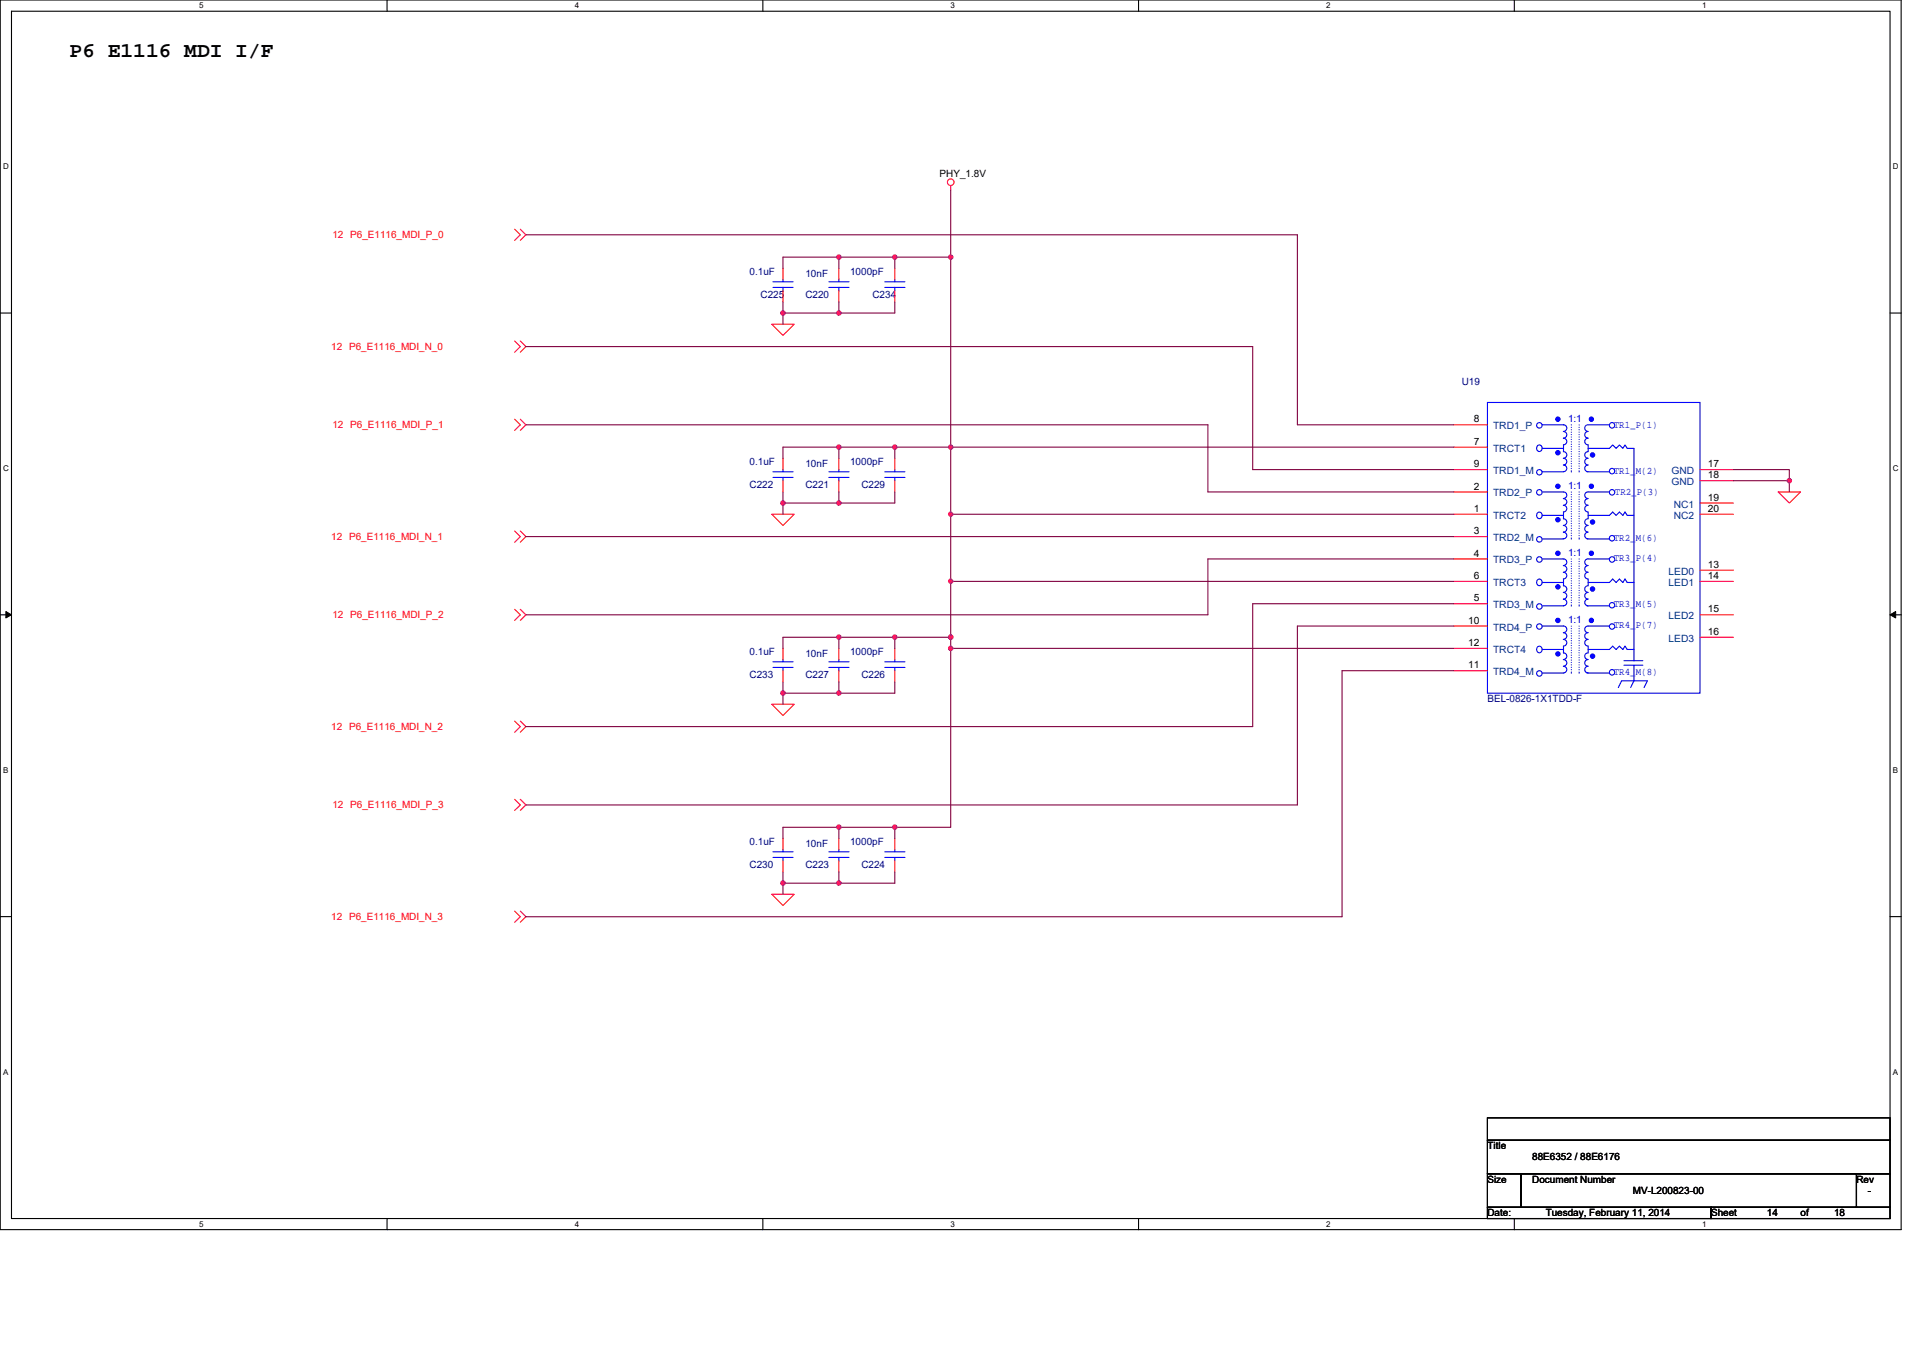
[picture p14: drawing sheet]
<svg xmlns="http://www.w3.org/2000/svg" width="297mm" height="210mm" viewBox="0 0 297 210" stroke-linecap="round" stroke-linejoin="round" font-family="sans-serif">
<defs><g id="words">
<text font-size="3.3" x="10.7" y="8.8">P6 E1116 MDI I/F</text>
<g font-size="1.5">
<text x="145.1" y="27.3">PHY_1.8V</text>
<text x="227.7" y="65.3">8</text>
<text x="227.7" y="68.7">7</text>
<text x="227.7" y="72.2">9</text>
<text x="227.7" y="75.6">2</text>
<text x="263.8" y="72.2">17</text>
<text x="263.8" y="73.9">18</text>
<text x="263.8" y="77.4">19</text>
<text x="227.7" y="79.1">1</text>
<text x="227.7" y="82.6">3</text>
<text x="263.8" y="79.1">20</text>
<text x="227.7" y="86">4</text>
<text x="227.7" y="89.5">6</text>
<text x="263.8" y="89.5">14</text>
<text x="263.8" y="87.7">13</text>
<text x="227.7" y="92.9">5</text>
<text x="263.8" y="94.6">15</text>
<text x="226.8" y="96.4">10</text>
<text x="226.8" y="99.8">12</text>
<text x="263.8" y="98.1">16</text>
<text x="226.8" y="103.3">11</text>
<text x="229.8" y="177.6">Title</text>
<text x="236.7" y="179.3">88E6352 / 88E6176</text>
<text x="229.8" y="182.8">Size</text>
<text x="236.7" y="182.8">Document Number</text>
<text x="252.2" y="184.5">MV-L200823-00</text>
<text x="286.8" y="182.8">Rev</text>
<text x="288.5" y="184.5">-</text>
<text x="229.8" y="187.9">Date:</text>
<text x="238.8" y="187.9">Tuesday, February 11, 2014</text>
<text x="264.3" y="187.9">Sheet</text>
<text x="272.9" y="187.9">14</text>
<text x="278.1" y="187.9">of</text>
<text x="283.3" y="187.9">18</text>
</g>
<g font-size="1.5" fill="#f00">
<text x="51.3" y="36.8">12 P6_E1116_MDI_P_0</text>
<text x="51.2" y="54.1">12 P6_E1116_MDI_N_0</text>
<text x="51.3" y="66.2">12 P6_E1116_MDI_P_1</text>
<text x="51.2" y="83.4">12 P6_E1116_MDI_N_1</text>
<text x="51.3" y="95.5">12 P6_E1116_MDI_P_2</text>
<text x="51.2" y="112.8">12 P6_E1116_MDI_N_2</text>
<text x="51.3" y="124.9">12 P6_E1116_MDI_P_3</text>
<text x="51.2" y="142.2">12 P6_E1116_MDI_N_3</text>
</g>
<g font-size="1.5" fill="#000080">
<text x="115.8" y="42.5">0.1uF</text>
<text x="117.5" y="46">C225</text>
<text x="124.4" y="46">C220</text>
<text x="124.4" y="42.9">10nF</text>
<text x="131.3" y="42.5">1000pF</text>
<text x="134.8" y="46">C234</text>
<text x="225.8" y="59.4">U19</text>
<text x="115.8" y="71.9">0.1uF</text>
<text x="131.3" y="71.9">1000pF</text>
<text x="115.8" y="75.3">C222</text>
<text x="124.4" y="75.3">C221</text>
<text x="124.4" y="72.2">10nF</text>
<text x="133.1" y="75.3">C229</text>
<text x="115.8" y="101.2">0.1uF</text>
<text x="124.4" y="101.6">10nF</text>
<text x="131.3" y="101.2">1000pF</text>
<text x="115.8" y="104.7">C233</text>
<text x="124.4" y="104.7">C227</text>
<text x="133.1" y="104.7">C226</text>
<text x="229.8" y="108.5">BEL-0826-1X1TDD-F</text>
<text x="115.8" y="130.6">0.1uF</text>
<text x="124.4" y="130.9">10nF</text>
<text x="131.3" y="130.6">1000pF</text>
<text x="115.8" y="134">C230</text>
<text x="124.4" y="134">C223</text>
<text x="133.1" y="134">C224</text>
</g>
<g font-size="1.5" fill="#00f">
<text x="242.2" y="65.1">1:1</text>
<text x="249.3" y="66.2">TR1_P(1)</text>
<text x="242.2" y="75.5">1:1</text>
<text x="249.3" y="73.3">TR1_M(2)</text>
<text x="249.4" y="76.5">TR2_P(3)</text>
<text x="249.3" y="83.6">TR2_M(6)</text>
<text x="242.2" y="85.9">1:1</text>
<text x="249.3" y="86.7">TR3_P(4)</text>
<text x="249.3" y="93.8">TR3_M(5)</text>
<text x="242.2" y="96.2">1:1</text>
<text x="249.3" y="97.1">TR4_P(7)</text>
<text x="249.3" y="104.4">TR4_M(8)</text>
</g>
<g font-size="1.5" fill="#004080">
<text x="230.6" y="66.3">TRD1_P</text>
<text x="230.6" y="69.8">TRCT1</text>
<text x="230.6" y="73.3">TRD1_M</text>
<text x="230.6" y="76.7">TRD2_P</text>
<text x="258.2" y="73.3">GND</text>
<text x="258.2" y="75">GND</text>
<text x="230.6" y="80.2">TRCT2</text>
<text x="230.6" y="83.6">TRD2_M</text>
<text x="258.5" y="78.4">NC1</text>
<text x="258.5" y="80.2">NC2</text>
<text x="230.6" y="87.1">TRD3_P</text>
<text x="257.7" y="88.8">LED0</text>
<text x="230.6" y="90.5">TRCT3</text>
<text x="230.6" y="94">TRD3_M</text>
<text x="257.7" y="90.5">LED1</text>
<text x="257.7" y="95.7">LED2</text>
<text x="230.6" y="97.4">TRD4_P</text>
<text x="230.6" y="100.9">TRCT4</text>
<text x="257.7" y="99.2">LED3</text>
<text x="230.6" y="104.3">TRD4_M</text>
</g>
<g font-size="1.2">
<text x="30.8" y="1.3">5</text>
<text x="88.8" y="1.3">4</text>
<text x="146.8" y="1.3">3</text>
<text x="204.9" y="1.3">2</text>
<text x="262.9" y="1.3">1</text>
<text x=".5" y="26.1">D</text>
<text x="292.4" y="26.1">D</text>
<text x=".5" y="72.8">C</text>
<text x="292.4" y="72.8">C</text>
<text x=".5" y="119.4">B</text>
<text x="292.4" y="119.4">B</text>
<text x=".5" y="166">A</text>
<text x="292.4" y="166">A</text>
<text x="30.8" y="189.6">5</text>
<text x="88.8" y="189.6">4</text>
<text x="146.8" y="189.6">3</text>
<text x="204.9" y="189.6">2</text>
<text x="262.9" y="189.6">1</text>
</g>
</g></defs>
<path d="M0 0h293.7v190h-293.7zM1.8 1.7h290.1v186.6h-290.1z" fill="none" stroke="#000" stroke-width=".17"/>
<g fill="#fff">
<path d="M30.8 .2h.6v1.4h-.6z"/>
<path d="M30.8 188.5h.6v1.3h-.6z"/>
</g>
<path d="M59.8 0v1.7M59.8 188.3v1.7" fill="none" stroke="#000" stroke-width=".17"/>
<g fill="#fff">
<path d="M88.8 .2h.6v1.4h-.6z"/>
<path d="M88.8 188.5h.6v1.3h-.6z"/>
</g>
<path d="M117.8 0v1.7M117.8 188.3v1.7" fill="none" stroke="#000" stroke-width=".17"/>
<g fill="#fff">
<path d="M146.8 .2h.7v1.4h-.7z"/>
<path d="M146.8 188.5h.7v1.3h-.7z"/>
</g>
<path d="M175.9 0v1.7M175.9 188.3v1.7" fill="none" stroke="#000" stroke-width=".17"/>
<g fill="#fff">
<path d="M204.9 .2h.6v1.4h-.6z"/>
<path d="M204.9 188.5h.6v1.3h-.6z"/>
</g>
<path d="M233.9 0v1.7M233.9 188.3v1.7" fill="none" stroke="#000" stroke-width=".17"/>
<g fill="#fff">
<path d="M262.9 .2h.7v1.4h-.7z"/>
<path d="M262.9 188.5h.7v1.3h-.7z"/>
<path d="M.5 25h.8v1.4h-.8z"/>
<path d="M292.4 25h.8v1.4h-.8z"/>
<path d="M.5 71.7h.8v1.3h-.8z"/>
<path d="M292.4 71.7h.8v1.3h-.8z"/>
</g>
<path d="M0 48.4h1.8M291.9 48.4h1.8" fill="none" stroke="#000" stroke-width=".17"/>
<g fill="#fff">
<path d="M.5 118.3h.8v1.4h-.8z"/>
<path d="M292.4 118.3h.8v1.4h-.8z"/>
</g>
<path d="M0 95h1.8M291.9 95h1.8" fill="none" stroke="#000" stroke-width=".17"/>
<path d="M.9 94.5l.9 .5-.9 .5zM291.9 95l.9-.5v1z" fill="#000" stroke="#000" stroke-width=".15"/>
<g fill="#fff">
<path d="M.5 164.9h.8v1.4h-.8z"/>
<path d="M292.4 164.9h.8v1.4h-.8z"/>
</g>
<path d="M0 141.6h1.8M291.9 141.6h1.8M229.8 172.7h62.1v3.5h-62.1zM229.8 176.2h62.1v5.2h-62.1zM229.8 181.4h5.1v5.1h-5.1zM229.8 186.5h34.5v1.8h-34.5zM234.9 181.4h51.9v5.1h-51.9zM264.3 186.5h27.6v1.8h-27.6zM286.8 181.4h5.1v5.1h-5.1z" fill="none" stroke="#000" stroke-width=".17"/>
<g fill="none" stroke="#f00" stroke-width=".17">
<path d="M79.5 35.4l.9 .9-.9 .8M80.4 35.4l.8 .9-.8 .8M146.9 28.7v.7M79.5 52.7l.9 .9-.9 .8M80.4 52.7l.8 .9-.8 .8M119.2 50.1h3.5l-1.8 1.7zM120.9 41.5v1.7M120.9 44.9v1.8M129.6 41.5v1.7M129.6 44.9v1.8M138.2 41.5v1.7M138.2 44.9v1.8"/>
<path d="M79.5 64.8l.9 .8-.9 .9M80.4 64.8l.8 .8-.8 .9M119.2 79.5h3.5l-1.8 1.7zM120.9 70.8v1.8M120.9 74.3v1.7M129.6 70.8v1.8M129.6 74.3v1.7M138.2 70.8v1.8M138.2 74.3v1.7M224.6 65.6h5.2M224.6 69.1h5.2M224.6 72.6h5.2"/>
<path d="M224.6 76h5.2M224.6 79.5h5.2M262.6 72.6h5.2M262.6 74.3h5.2M262.6 77.7h5.2M262.6 79.5h5.2M274.7 76h3.4l-1.7 1.7zM79.5 94.1l.9 .9-.9 .9M79.5 82l.9 .9-.9 .9M80.4 94.1l.8 .9-.8 .9M80.4 82l.8 .9-.8 .9M224.6 82.9h5.2"/>
<path d="M224.6 86.4h5.2M224.6 89.8h5.2M224.6 93.3h5.2M224.6 96.7h5.2M262.6 89.8h5.2M262.6 88.1h5.2M262.6 95h5.2M262.6 98.5h5.2M79.5 111.4l.9 .9-.9 .8M80.4 111.4l.8 .9-.8 .8M119.2 108.8h3.5l-1.8 1.8zM120.9 100.2v1.7"/>
<path d="M120.9 103.6v1.8M129.6 100.2v1.7M129.6 103.6v1.8M138.2 100.2v1.7M138.2 103.6v1.8M224.6 100.2h5.2M224.6 103.6h5.2M79.5 123.5l.9 .9-.9 .8M80.4 123.5l.8 .9-.8 .8M119.2 138.2h3.5l-1.8 1.7zM120.9 129.5v1.8M120.9 133v1.7"/>
<path d="M129.6 129.5v1.8M129.6 133v1.7M138.2 129.5v1.8M138.2 133v1.7M79.5 140.8l.9 .8-.9 .9M80.4 140.8l.8 .8-.8 .9"/>
<circle cx="146.8" cy="28.1" r=".51"/>
</g>
<g fill="none" stroke="#00f" stroke-width=".17">
<path d="M119.4 44.4h3.1M119.4 43.5h3.1M120.9 43.2v.3M120.9 44.4v.5M128 44.4h3.1M128 43.5h3.1M129.6 43.2v.3M129.6 44.4v.5M136.7 44.4h3.1M136.7 43.5h3.1M138.2 43.2v.3M138.2 44.4v.5"/>
<path d="M119.4 73.8h3.1M119.4 72.9h3.1M120.9 72.6v.3M120.9 73.8v.5M128 73.8h3.1M128 72.9h3.1M129.6 72.6v.3M129.6 73.8v.5M136.7 73.8h3.1M136.7 72.9h3.1M138.2 72.6v.3M138.2 73.8v.5"/>
<path d="M229.8 62.2h32.8v44.9h-32.8zM237.6 68.8a.47 .47 0 0 1 .6 .5 .47 .47 0 0 1-.6 .4 .58 .58 0 0 1 0-.9zM237.6 79.2a.47 .47 0 0 1 .6 .4 .47 .47 0 0 1-.6 .5 .58 .58 0 0 1 0-.9zM238.2 65.6h3.3M238.2 69.3h3.3M238.2 72.9h3.3M238.2 79.6h3.3M238.2 76h3.3M241.5 65.6a.51 .51 0 0 1 .5 .5 .51 .51 0 0 1-.5 .6M241.5 66.7a.51 .51 0 0 1 .5 .5 .51 .51 0 0 1-.5 .5 .52 .52 0 0 1 .5 .5 .52 .52 0 0 1-.5 .5M241.5 70.8a.51 .51 0 0 1 .5 .5 .51 .51 0 0 1-.5 .5M241.5 69.8a.51 .51 0 0 1 .5 .5 .51 .51 0 0 1-.5 .5"/>
<path d="M241.5 71.9a.51 .51 0 0 1 .5 .5 .51 .51 0 0 1-.5 .5M241.5 76a.52 .52 0 0 1 .5 .5 .52 .52 0 0 1-.5 .5 .51 .51 0 0 1 .5 .6 .51 .51 0 0 1-.5 .5M241.5 78.1a.51 .51 0 0 1 .5 .5 .51 .51 0 0 1-.5 .5M241.5 68.7v1.1M241.5 79.1v1.1M245.1 72.9h3.5M245.3 65.6a.51 .51 0 0 0-.5 .5 .51 .51 0 0 0 .5 .6M245.3 66.7a.51 .51 0 0 0-.5 .5 .51 .51 0 0 0 .5 .5 .52 .52 0 0 0-.5 .5 .52 .52 0 0 0 .5 .5M245.3 69.8a.51 .51 0 0 0-.5 .5 .51 .51 0 0 0 .5 .5M245.3 70.8a.51 .51 0 0 0-.5 .5 .51 .51 0 0 0 .5 .5M245.3 71.9a.51 .51 0 0 0-.5 .5 .51 .51 0 0 0 .5 .5M245.3 78.1a.51 .51 0 0 0-.5 .5 .51 .51 0 0 0 .5 .5"/>
<path d="M245.3 76a.51 .51 0 0 0-.5 .5 .51 .51 0 0 0 .5 .5 .52 .52 0 0 0-.5 .5 .52 .52 0 0 0 .5 .6M245.3 68.7v1.1M245.3 65.6h3.3M245.3 69.3h3.3l.5-.6 .5 .6 .5-.6 .6 .6 .3-.6 .4 .6h1v32.8M245.3 76h3.3M245.3 79.1v1.1M252.4 79.6h-1l-.4-.5-.3 .5-.6-.5-.5 .5-.5-.5-.5 .5h-3.3M237.6 89.5a.47 .47 0 0 1 .6 .5 .47 .47 0 0 1-.6 .4 .58 .58 0 0 1 0-.9zM237.6 99.9a.47 .47 0 0 1 .6 .4 .47 .47 0 0 1-.6 .5 .58 .58 0 0 1 0-.9zM238.2 83.3h3.3M238.2 90h3.3M238.2 86.4h3.3"/>
<path d="M238.2 93.6h3.3M238.2 96.7h3.3M241.5 80.2a.51 .51 0 0 1 .5 .5 .51 .51 0 0 1-.5 .5M241.5 81.2a.51 .51 0 0 1 .5 .5 .51 .51 0 0 1-.5 .5 .52 .52 0 0 1 .5 .5 .52 .52 0 0 1-.5 .5M241.5 86.4a.52 .52 0 0 1 .5 .5 .52 .52 0 0 1-.5 .5 .51 .51 0 0 1 .5 .5 .51 .51 0 0 1-.5 .5 .52 .52 0 0 1 .5 .5 .52 .52 0 0 1-.5 .6M241.5 90.5a.51 .51 0 0 1 .5 .5 .51 .51 0 0 1-.5 .5M241.5 91.5a.51 .51 0 0 1 .5 .6 .51 .51 0 0 1-.5 .5 .52 .52 0 0 1 .5 .5 .52 .52 0 0 1-.5 .5M241.5 97.8a.51 .51 0 0 1 .5 .5 .51 .51 0 0 1-.5 .5M241.5 96.7a.51 .51 0 0 1 .5 .5 .51 .51 0 0 1-.5 .5M241.5 98.8a.51 .51 0 0 1 .5 .5 .51 .51 0 0 1-.5 .5M241.5 89.5v1M241.5 99.8v1.1"/>
<path d="M245.1 83.3h3.5M245.1 93.6h3.5M245.3 81.2a.51 .51 0 0 0-.5 .5 .51 .51 0 0 0 .5 .5 .52 .52 0 0 0-.5 .5 .52 .52 0 0 0 .5 .5M245.3 80.2a.51 .51 0 0 0-.5 .5 .51 .51 0 0 0 .5 .5M245.3 86.4a.52 .52 0 0 0-.5 .5 .52 .52 0 0 0 .5 .5 .52 .52 0 0 0-.5 .5 .52 .52 0 0 0 .5 .5 .51 .51 0 0 0-.5 .5 .51 .51 0 0 0 .5 .6M245.3 91.5a.51 .51 0 0 0-.5 .6 .51 .51 0 0 0 .5 .5 .52 .52 0 0 0-.5 .5 .52 .52 0 0 0 .5 .5M245.3 90.5a.51 .51 0 0 0-.5 .5 .51 .51 0 0 0 .5 .5M245.3 98.8a.51 .51 0 0 0-.5 .5 .51 .51 0 0 0 .5 .5M245.3 96.7a.51 .51 0 0 0-.5 .5 .51 .51 0 0 0 .5 .5M245.3 97.8a.51 .51 0 0 0-.5 .5 .51 .51 0 0 0 .5 .5M245.3 86.4h3.3M245.3 89.5v1"/>
<path d="M245.3 96.7h3.3M245.3 99.8v1.1M252.4 90h-1l-.4-.5-.3 .5-.6-.5-.5 .5-.5-.5-.5 .5h-3.3M119.4 103.1h3.1M119.4 102.3h3.1M120.9 101.9v.4M120.9 103.1v.5M128 103.1h3.1M128 102.3h3.1M129.6 101.9v.4M129.6 103.1v.5M136.7 103.1h3.1"/>
<path d="M136.7 102.3h3.1M138.2 101.9v.4M138.2 103.1v.5M238.2 100.4h3.3M238.2 104h3.3M241.5 100.9a.51 .51 0 0 1 .5 .5 .51 .51 0 0 1-.5 .5 .52 .52 0 0 1 .5 .5 .52 .52 0 0 1-.5 .5 .52 .52 0 0 1 .5 .6 .52 .52 0 0 1-.5 .5M245.1 104h3.5M245.3 100.9a.52 .52 0 0 0-.5 .5 .52 .52 0 0 0 .5 .5 .51 .51 0 0 0-.5 .5 .51 .51 0 0 0 .5 .5 .52 .52 0 0 0-.5 .6 .52 .52 0 0 0 .5 .5M250 106.2l.5-1h4l-.5 1M250.8 102.1h3M250.8 102.8h3M252.4 100.4h-1l-.4-.6-.3 .6-.6-.6-.5 .6-.5-.6-.5 .6h-3.3"/>
<path d="M252.4 102.8v2.4l-.5 1M119.4 132.5h3.1M119.4 131.6h3.1M120.9 131.3v.3M120.9 132.5v.5M128 132.5h3.1M128 131.6h3.1M129.6 131.3v.3M129.6 132.5v.5M136.7 132.5h3.1M136.7 131.6h3.1M138.2 131.3v.3"/>
<path d="M138.2 132.5v.5"/>
<circle cx="237.8" cy="65.7" r=".43"/>
<circle cx="237.8" cy="76.1" r=".43"/>
<circle cx="237.8" cy="73" r=".42"/>
<circle cx="249" cy="65.7" r=".42"/>
<circle cx="249" cy="76.1" r=".42"/>
<circle cx="249" cy="72.8" r=".42"/>
<circle cx="237.8" cy="83.3" r=".43"/>
<circle cx="237.8" cy="86.4" r=".43"/>
<circle cx="237.8" cy="93.7" r=".43"/>
<circle cx="237.8" cy="96.8" r=".42"/>
<circle cx="249" cy="83.2" r=".42"/>
<circle cx="249" cy="86.4" r=".42"/>
<circle cx="249" cy="93.5" r=".42"/>
<circle cx="249" cy="96.8" r=".42"/>
<circle cx="237.8" cy="104.1" r=".43"/>
<circle cx="249" cy="103.9" r=".42"/>
</g>
<g fill="#00f" stroke="#00f" stroke-width=".17">
<circle cx="240.6" cy="64.8" r=".34"/>
<circle cx="240.6" cy="70" r=".34"/>
<circle cx="245.8" cy="64.8" r=".34"/>
<circle cx="246" cy="70.3" r=".34"/>
<circle cx="240.6" cy="80.3" r=".34"/>
<circle cx="245.8" cy="75.1" r=".33"/>
<circle cx="246" cy="80.7" r=".33"/>
<circle cx="240.6" cy="75.1" r=".33"/>
<circle cx="240.6" cy="90.7" r=".34"/>
<circle cx="245.8" cy="85.5" r=".34"/>
<circle cx="246" cy="91" r=".34"/>
<circle cx="240.6" cy="85.5" r=".34"/>
<circle cx="240.6" cy="101" r=".33"/>
<circle cx="245.8" cy="95.9" r=".34"/>
<circle cx="246" cy="101.4" r=".34"/>
<circle cx="240.6" cy="95.9" r=".34"/>
</g>
<g fill="none" stroke="#00f" stroke-width=".17" stroke-dasharray="0 .3">
<path d="M242.7 65.6v7.3M242.7 72.9h.1M242.7 76v7.3M243.9 65.6v7.3M243.9 72.9h.1M243.9 76v7.3M242.7 83.3h.1M242.7 86.4v7.2M242.7 93.6h.1M242.7 96.7v7.3M243.9 83.3h.1M243.9 86.4v7.2"/>
<path d="M243.9 93.6h.1M243.9 96.7v7.3M242.7 104h.1M243.9 104h.1"/>
</g>
<g fill="none" stroke="#800040" stroke-width=".17">
<path d="M81.2 36.3h119.2v29.3h24.2M129.6 39.7h8.6M129.6 39.7h-8.7v1.8M129.6 39.7v1.8M138.2 39.7v1.8M138.2 39.7h8.7M146.9 29.4v10.3M146.9 39.7v29.4M81.2 53.6h112.3v19h31.1M120.9 46.7v1.7M120.9 48.4v1.7M120.9 48.4h8.7"/>
<path d="M129.6 46.7v1.7M138.2 46.7v1.7h-8.6M81.2 65.6h105.4v10.4h38M120.9 70.8v-1.7h8.7v1.7M120.9 77.7v1.8M120.9 76v1.7M120.9 77.7h8.7M129.6 76v1.7M129.6 69.1h8.6M138.2 69.1h8.7M138.2 69.1v1.7M138.2 76v1.7h-8.6"/>
<path d="M146.9 69.1h77.7M146.9 69.1v10.4h77.7M146.9 79.5v10.3M267.8 72.6h8.6v1.7M267.8 74.3h8.6M276.4 74.3v1.7M81.2 82.9h143.4M129.6 98.5h-8.7v1.7M129.6 98.5v1.7M129.6 98.5h8.6M138.2 98.5h8.7M138.2 98.5v1.7"/>
<path d="M146.9 89.8h77.7M146.9 98.5v1.7M146.9 89.8v8.7M224.6 93.3h-31.1v19h-112.3M224.6 96.7h-24.2v27.7h-119.2M224.6 86.4h-38v8.6h-105.4M120.9 107.1h8.7M120.9 105.4v1.7M120.9 107.1v1.7M129.6 105.4v1.7M138.2 105.4v1.7h-8.6M146.9 100.2h77.7"/>
<path d="M146.9 100.2v27.6h-8.7M224.6 103.6h-17.3v38h-126.1M120.9 136.5h8.7M120.9 136.5v1.7M120.9 134.7v1.8M129.6 127.8h-8.7v1.7M129.6 127.8v1.7M129.6 134.7v1.8M129.6 127.8h8.6v1.7M138.2 134.7v1.8h-8.6"/>
</g>
<g fill="#f0f" stroke="#f0f" stroke-width=".17">
<circle cx="146.9" cy="69.1" r=".34"/>
<circle cx="146.9" cy="89.8" r=".34"/>
<circle cx="146.9" cy="79.4" r=".33"/>
<circle cx="146.9" cy="100.2" r=".34"/>
<circle cx="146.9" cy="98.4" r=".34"/>
<circle cx="138.2" cy="69.1" r=".34"/>
<circle cx="138.2" cy="98.4" r=".34"/>
<circle cx="129.6" cy="39.7" r=".34"/>
<circle cx="138.2" cy="127.8" r=".34"/>
<circle cx="129.6" cy="69.1" r=".34"/>
<circle cx="129.6" cy="98.4" r=".34"/>
<circle cx="129.6" cy="127.8" r=".34"/>
<circle cx="129.6" cy="48.4" r=".34"/>
<circle cx="129.6" cy="77.7" r=".34"/>
<circle cx="120.9" cy="77.7" r=".34"/>
<circle cx="129.6" cy="107.1" r=".34"/>
<circle cx="129.6" cy="136.4" r=".34"/>
<circle cx="120.9" cy="136.4" r=".34"/>
<circle cx="138.2" cy="39.7" r=".34"/>
<circle cx="120.9" cy="107.1" r=".34"/>
<circle cx="120.9" cy="48.4" r=".34"/>
<circle cx="146.9" cy="39.7" r=".34"/>
<circle cx="276.4" cy="74.3" r=".34"/>
</g>
<use href="#words"/>
</svg>
